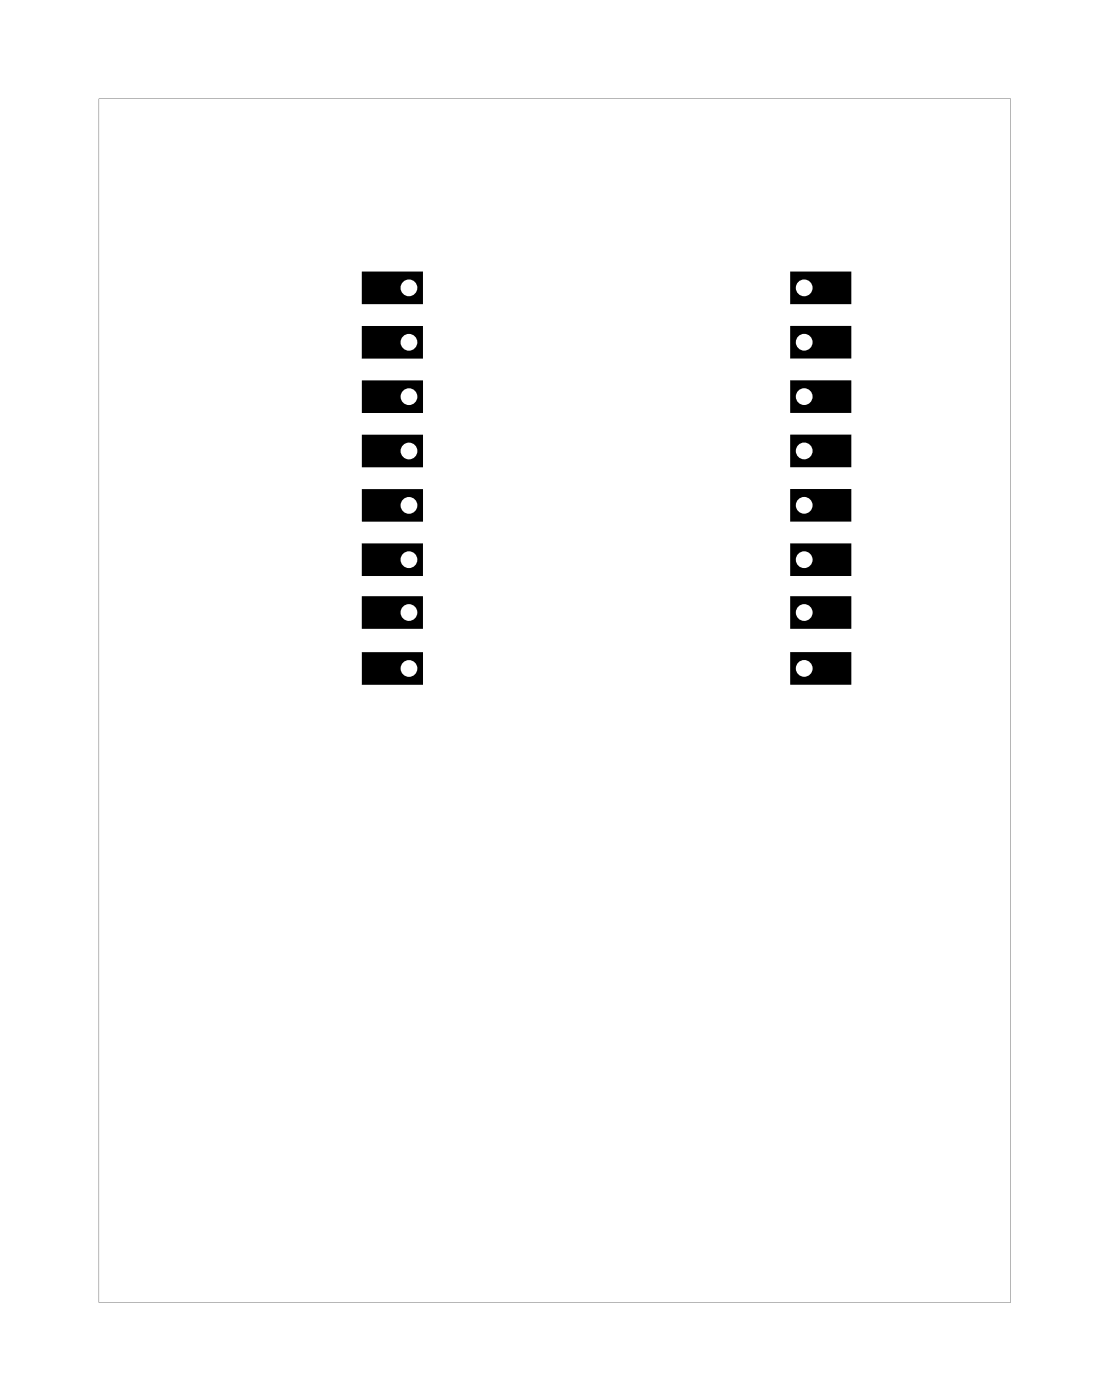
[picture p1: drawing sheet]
<svg xmlns="http://www.w3.org/2000/svg" width="41mm" height="52mm" viewBox="0 0 41 52" stroke-linecap="round" stroke-linejoin="round" font-family="sans-serif">
<g fill="#000">
<path d="M3.6 3.6h33.6v44.3h-33.6zM3.6 3.6v44.3h33.6v-44.3z"/>
<path d="M13.3 10v1.2h2.3v-1.2zM14.7 10.6a.31 .31 0 0 1 .6 0 .31 .31 0 0 1-.6 0z"/>
<path d="M13.3 12v1.2h2.3v-1.2zM14.7 12.6a.31 .31 0 0 1 .6 0 .31 .31 0 0 1-.6 0z"/>
<path d="M13.3 14v1.2h2.3v-1.2zM14.7 14.6a.31 .31 0 0 1 .6 0 .31 .31 0 0 1-.6 0z"/>
<path d="M13.3 16v1.2h2.3v-1.2zM14.7 16.6a.31 .31 0 0 1 .6 0 .31 .31 0 0 1-.6 0z"/>
<path d="M13.3 18v1.2h2.3v-1.2zM14.7 18.6a.31 .31 0 0 1 .6 0 .31 .31 0 0 1-.6 0z"/>
<path d="M29.1 10v1.2h2.2v-1.2zM29.3 10.6a.31 .31 0 0 1 .6 0 .31 .31 0 0 1-.6 0z"/>
<path d="M29.1 12v1.2h2.2v-1.2zM29.3 12.6a.31 .31 0 0 1 .6 0 .31 .31 0 0 1-.6 0z"/>
<path d="M29.1 14v1.2h2.2v-1.2zM29.3 14.6a.31 .31 0 0 1 .6 0 .31 .31 0 0 1-.6 0z"/>
<path d="M29.1 16v1.2h2.2v-1.2zM29.3 16.6a.31 .31 0 0 1 .6 0 .31 .31 0 0 1-.6 0z"/>
<path d="M29.1 18v1.2h2.2v-1.2zM29.3 18.6a.31 .31 0 0 1 .6 0 .31 .31 0 0 1-.6 0z"/>
<path d="M29.1 20v1.2h2.2v-1.2zM29.3 20.6a.31 .31 0 0 1 .6 0 .31 .31 0 0 1-.6 0z"/>
<path d="M13.3 20v1.2h2.3v-1.2zM14.7 20.6a.31 .31 0 0 1 .6 0 .31 .31 0 0 1-.6 0z"/>
<path d="M13.3 21.9v1.2h2.3v-1.2zM14.7 22.5a.31 .31 0 0 1 .6 0 .31 .31 0 0 1-.6 0z"/>
<path d="M13.3 24v1.2h2.3v-1.2zM14.7 24.6a.31 .31 0 0 1 .6 0 .31 .31 0 0 1-.6 0z"/>
<path d="M29.1 21.9v1.2h2.2v-1.2zM29.3 22.5a.31 .31 0 0 1 .6 0 .31 .31 0 0 1-.6 0z"/>
<path d="M29.1 24v1.2h2.2v-1.2zM29.3 24.6a.31 .31 0 0 1 .6 0 .31 .31 0 0 1-.6 0z"/>
</g>
</svg>
